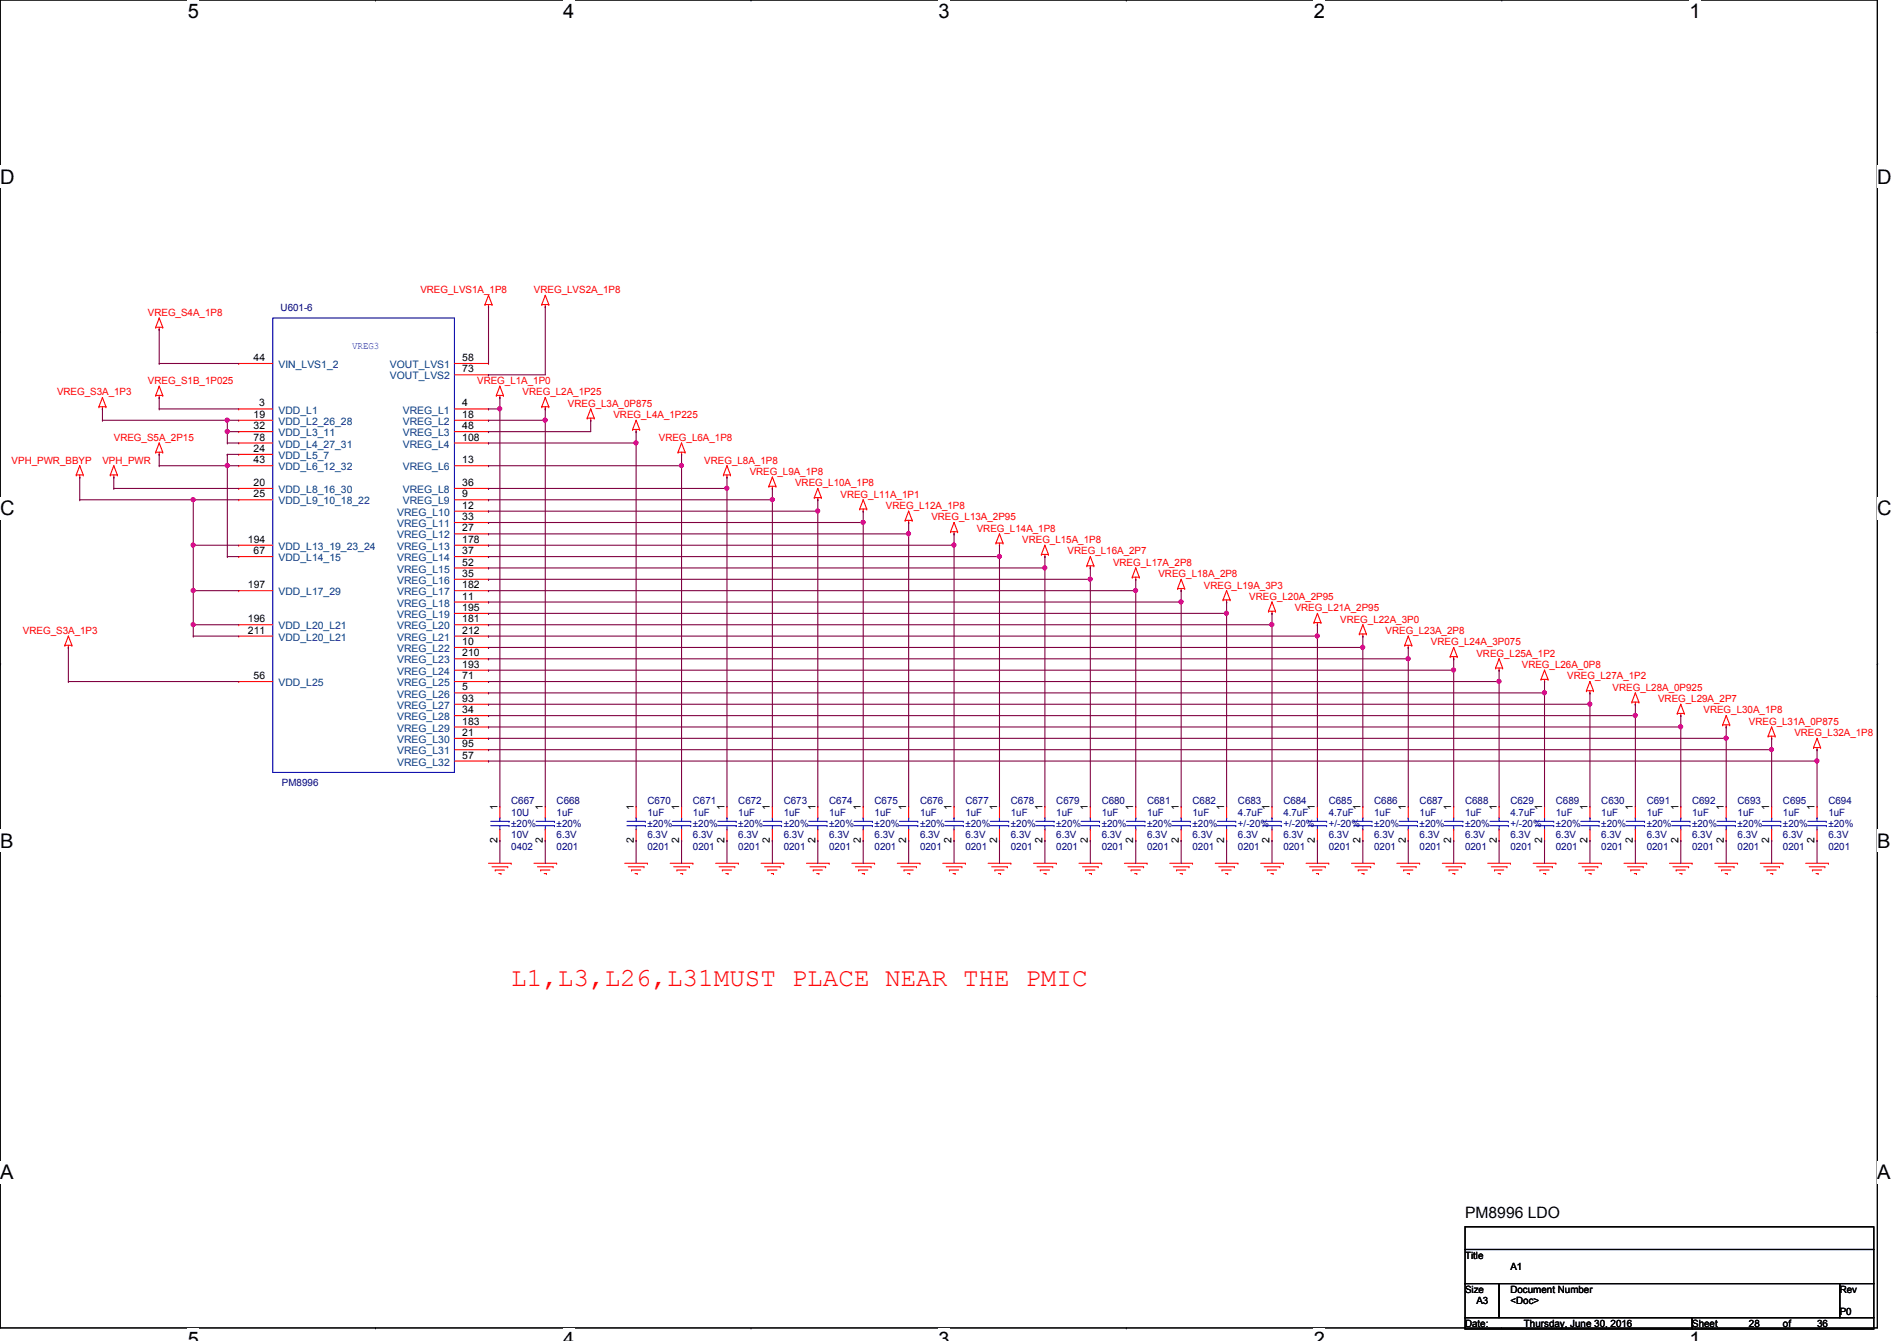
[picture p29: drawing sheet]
<svg xmlns="http://www.w3.org/2000/svg" width="297mm" height="210mm" viewBox="0 0 297 210" stroke-linecap="round" stroke-linejoin="round" font-family="sans-serif">
<defs><g id="words">
<text font-size="4.1" fill="#f00" x="80" y="154.4">L1,L3,L26,L31MUST PLACE NEAR THE PMIC</text>
<g font-size="3.1">
<text x="29.4" y="2.8">5</text>
<text x="88.2" y="2.8">4</text>
<text x="147" y="2.8">3</text>
<text x="205.7" y="2.8">2</text>
<text x="264.5" y="2.8">1</text>
<text x="0" y="28.7">D</text>
<text x="294" y="28.7">D</text>
<text x="0" y="80.7">C</text>
<text x="294" y="80.7">C</text>
<text x="0" y="132.7">B</text>
<text x="294" y="132.7">B</text>
<text x="0" y="184.6">A</text>
<text x="294" y="184.6">A</text>
<text x="29.4" y="210.7">5</text>
<text x="88.2" y="210.7">4</text>
<text x="147" y="210.7">3</text>
<text x="205.7" y="210.7">2</text>
<text x="264.5" y="210.7">1</text>
</g>
<text font-size="2.5" x="229.4" y="190.7">PM8996 LDO</text>
<g font-size="1.6" fill="#f00">
<text x="65.8" y="45.9">VREG_LVS1A_1P8</text>
<text x="83.6" y="45.9">VREG_LVS2A_1P8</text>
<text x="23.2" y="49.4">VREG_S4A_1P8</text>
<text x="8.9" y="61.9">VREG_S3A_1P3</text>
<text x="23.2" y="60.1">VREG_S1B_1P025</text>
<text x="74.7" y="60.1">VREG_L1A_1P0</text>
<text x="81.8" y="61.9">VREG_L2A_1P25</text>
<text x="88.9" y="63.7">VREG_L3A_0P875</text>
<text x="96.1" y="65.4">VREG_L4A_1P225</text>
<text x="17.8" y="69">VREG_S5A_2P15</text>
<text x="103.2" y="69">VREG_L6A_1P8</text>
<text x="1.8" y="72.6">VPH_PWR_BBYP</text>
<text x="16" y="72.6">VPH_PWR</text>
<text x="110.3" y="72.6">VREG_L8A_1P8</text>
<text x="117.4" y="74.3">VREG_L9A_1P8</text>
<text x="124.5" y="76.1">VREG_L10A_1P8</text>
<text x="131.6" y="77.9">VREG_L11A_1P1</text>
<text x="138.7" y="79.7">VREG_L12A_1P8</text>
<text x="145.8" y="81.4">VREG_L13A_2P95</text>
<text x="152.9" y="83.2">VREG_L14A_1P8</text>
<text x="160.1" y="85">VREG_L15A_1P8</text>
<text x="167.2" y="86.8">VREG_L16A_2P7</text>
<text x="174.3" y="88.6">VREG_L17A_2P8</text>
<text x="181.4" y="90.3">VREG_L18A_2P8</text>
<text x="188.5" y="92.1">VREG_L19A_3P3</text>
<text x="195.6" y="93.9">VREG_L20A_2P95</text>
<text x="202.7" y="95.7">VREG_L21A_2P95</text>
<text x="3.6" y="99.2">VREG_S3A_1P3</text>
<text x="209.8" y="97.5">VREG_L22A_3P0</text>
<text x="217" y="99.2">VREG_L23A_2P8</text>
<text x="224.1" y="101">VREG_L24A_3P075</text>
<text x="231.2" y="102.8">VREG_L25A_1P2</text>
<text x="238.3" y="104.6">VREG_L26A_0P8</text>
<text x="245.4" y="106.3">VREG_L27A_1P2</text>
<text x="252.5" y="108.1">VREG_L28A_0P925</text>
<text x="259.6" y="109.9">VREG_L29A_2P7</text>
<text x="266.7" y="111.7">VREG_L30A_1P8</text>
<text x="273.9" y="113.5">VREG_L31A_0P875</text>
<text x="281" y="115.2">VREG_L32A_1P8</text>
</g>
<g font-size="1.6" fill="#000080">
<text x="43.9" y="48.7">U601-6</text>
<text x="44.2" y="123.1">PM8996</text>
<text x="80" y="125.9">C667</text>
<text x="87.2" y="125.9">C668</text>
<text x="101.4" y="125.9">C670</text>
<text x="108.5" y="125.9">C671</text>
<text x="115.6" y="125.9">C672</text>
<text x="122.7" y="125.9">C673</text>
<text x="129.8" y="125.9">C674</text>
<text x="136.9" y="125.9">C675</text>
<text x="144.1" y="125.9">C676</text>
<text x="151.2" y="125.9">C677</text>
<text x="158.3" y="125.9">C678</text>
<text x="165.4" y="125.9">C679</text>
<text x="172.5" y="125.9">C680</text>
<text x="179.6" y="125.9">C681</text>
<text x="186.7" y="125.9">C682</text>
<text x="193.8" y="125.9">C683</text>
<text x="201" y="125.9">C684</text>
<text x="208.1" y="125.9">C685</text>
<text x="215.2" y="125.9">C686</text>
<text x="222.3" y="125.9">C687</text>
<text x="229.4" y="125.9">C688</text>
<text x="236.5" y="125.9">C629</text>
<text x="243.6" y="125.9">C689</text>
<text x="250.7" y="125.9">C630</text>
<text x="257.8" y="125.9">C691</text>
<text x="265" y="125.9">C692</text>
<text x="272.1" y="125.9">C693</text>
<text x="279.2" y="125.9">C695</text>
<text x="286.3" y="125.9">C694</text>
<text x="80" y="127.7">10U</text>
<text x="80" y="131.2">10V</text>
<text x="80" y="129.5">±20%</text>
<text x="87.2" y="127.7">1uF</text>
<text x="87.2" y="131.2">6.3V</text>
<text x="87.2" y="129.5">±20%</text>
<text x="101.4" y="127.7">1uF</text>
<text x="101.4" y="131.2">6.3V</text>
<text x="101.4" y="129.5">±20%</text>
<text x="108.5" y="127.7">1uF</text>
<text x="108.5" y="131.2">6.3V</text>
<text x="108.5" y="129.5">±20%</text>
<text x="115.6" y="127.7">1uF</text>
<text x="115.6" y="131.2">6.3V</text>
<text x="115.6" y="129.5">±20%</text>
<text x="122.7" y="127.7">1uF</text>
<text x="122.7" y="131.2">6.3V</text>
<text x="122.7" y="129.5">±20%</text>
<text x="129.8" y="127.7">1uF</text>
<text x="129.8" y="131.2">6.3V</text>
<text x="129.8" y="129.5">±20%</text>
<text x="136.9" y="127.7">1uF</text>
<text x="136.9" y="131.2">6.3V</text>
<text x="136.9" y="129.5">±20%</text>
<text x="144.1" y="127.7">1uF</text>
<text x="144.1" y="131.2">6.3V</text>
<text x="144.1" y="129.5">±20%</text>
<text x="151.2" y="127.7">1uF</text>
<text x="151.2" y="131.2">6.3V</text>
<text x="151.2" y="129.5">±20%</text>
<text x="158.3" y="127.7">1uF</text>
<text x="158.3" y="131.2">6.3V</text>
<text x="158.3" y="129.5">±20%</text>
<text x="165.4" y="127.7">1uF</text>
<text x="165.4" y="131.2">6.3V</text>
<text x="165.4" y="129.5">±20%</text>
<text x="172.5" y="127.7">1uF</text>
<text x="172.5" y="131.2">6.3V</text>
<text x="172.5" y="129.5">±20%</text>
<text x="179.6" y="127.7">1uF</text>
<text x="179.6" y="131.2">6.3V</text>
<text x="179.6" y="129.5">±20%</text>
<text x="186.7" y="127.7">1uF</text>
<text x="186.7" y="131.2">6.3V</text>
<text x="186.7" y="129.5">±20%</text>
<text x="193.8" y="127.7">4.7uF</text>
<text x="193.8" y="131.2">6.3V</text>
<text x="193.8" y="129.5">+/-20%</text>
<text x="201" y="127.7">4.7uF</text>
<text x="201" y="131.2">6.3V</text>
<text x="201" y="129.5">+/-20%</text>
<text x="208.1" y="127.7">4.7uF</text>
<text x="208.1" y="131.2">6.3V</text>
<text x="208.1" y="129.5">+/-20%</text>
<text x="215.2" y="127.7">1uF</text>
<text x="215.2" y="131.2">6.3V</text>
<text x="215.2" y="129.5">±20%</text>
<text x="222.3" y="127.7">1uF</text>
<text x="222.3" y="131.2">6.3V</text>
<text x="222.3" y="129.5">±20%</text>
<text x="229.4" y="127.7">1uF</text>
<text x="229.4" y="131.2">6.3V</text>
<text x="229.4" y="129.5">±20%</text>
<text x="236.5" y="127.7">4.7uF</text>
<text x="236.5" y="131.2">6.3V</text>
<text x="236.5" y="129.5">+/-20%</text>
<text x="243.6" y="127.7">1uF</text>
<text x="243.6" y="131.2">6.3V</text>
<text x="243.6" y="129.5">±20%</text>
<text x="250.7" y="127.7">1uF</text>
<text x="250.7" y="131.2">6.3V</text>
<text x="250.7" y="129.5">±20%</text>
<text x="257.8" y="127.7">1uF</text>
<text x="257.8" y="131.2">6.3V</text>
<text x="257.8" y="129.5">±20%</text>
<text x="265" y="127.7">1uF</text>
<text x="265" y="131.2">6.3V</text>
<text x="265" y="129.5">±20%</text>
<text x="272.1" y="127.7">1uF</text>
<text x="272.1" y="131.2">6.3V</text>
<text x="272.1" y="129.5">±20%</text>
<text x="279.2" y="127.7">1uF</text>
<text x="279.2" y="131.2">6.3V</text>
<text x="279.2" y="129.5">±20%</text>
<text x="286.3" y="127.7">1uF</text>
<text x="286.3" y="131.2">6.3V</text>
<text x="286.3" y="129.5">±20%</text>
<text x="80" y="133">0402</text>
<text x="87.2" y="133">0201</text>
<text x="101.4" y="133">0201</text>
<text x="108.5" y="133">0201</text>
<text x="115.6" y="133">0201</text>
<text x="122.7" y="133">0201</text>
<text x="129.8" y="133">0201</text>
<text x="136.9" y="133">0201</text>
<text x="144.1" y="133">0201</text>
<text x="151.2" y="133">0201</text>
<text x="158.3" y="133">0201</text>
<text x="165.4" y="133">0201</text>
<text x="172.5" y="133">0201</text>
<text x="179.6" y="133">0201</text>
<text x="186.7" y="133">0201</text>
<text x="193.8" y="133">0201</text>
<text x="201" y="133">0201</text>
<text x="208.1" y="133">0201</text>
<text x="215.2" y="133">0201</text>
<text x="222.3" y="133">0201</text>
<text x="229.4" y="133">0201</text>
<text x="236.5" y="133">0201</text>
<text x="243.6" y="133">0201</text>
<text x="250.7" y="133">0201</text>
<text x="257.8" y="133">0201</text>
<text x="265" y="133">0201</text>
<text x="272.1" y="133">0201</text>
<text x="279.2" y="133">0201</text>
<text x="286.3" y="133">0201</text>
</g>
<g font-size="1.6">
<text x="39.7" y="56.5">44</text>
<text x="72.4" y="56.5">58</text>
<text x="72.4" y="58.3">73</text>
<text x="39.7" y="65.4">19</text>
<text x="40.6" y="63.6">3</text>
<text x="72.4" y="63.6">4</text>
<text x="72.4" y="65.4">18</text>
<text x="39.7" y="67.2">32</text>
<text x="39.7" y="69">78</text>
<text x="39.7" y="70.7">24</text>
<text x="72.4" y="67.2">48</text>
<text x="72.4" y="69">108</text>
<text x="39.7" y="72.5">43</text>
<text x="39.7" y="76.1">20</text>
<text x="39.7" y="77.9">25</text>
<text x="72.4" y="72.5">13</text>
<text x="72.4" y="76.1">36</text>
<text x="72.4" y="77.9">9</text>
<text x="72.4" y="79.6">12</text>
<text x="72.4" y="81.4">33</text>
<text x="72.4" y="83.2">27</text>
<text x="38.8" y="85">194</text>
<text x="39.7" y="86.7">67</text>
<text x="72.4" y="85">178</text>
<text x="72.4" y="86.7">37</text>
<text x="72.4" y="88.5">52</text>
<text x="38.8" y="92.1">197</text>
<text x="72.4" y="90.3">35</text>
<text x="72.4" y="92.1">182</text>
<text x="72.4" y="93.9">11</text>
<text x="72.4" y="95.6">195</text>
<text x="38.8" y="97.4">196</text>
<text x="38.8" y="99.2">211</text>
<text x="72.4" y="97.4">181</text>
<text x="72.4" y="99.2">212</text>
<text x="72.4" y="101">10</text>
<text x="39.7" y="106.3">56</text>
<text x="72.4" y="104.5">193</text>
<text x="72.4" y="106.3">71</text>
<text x="72.4" y="102.7">210</text>
<text x="72.4" y="113.4">183</text>
<text x="72.4" y="111.6">34</text>
<text x="72.4" y="108.1">5</text>
<text x="72.4" y="109.9">93</text>
<text x="72.4" y="118.7">57</text>
<text x="72.4" y="117">95</text>
<text x="72.4" y="115.2">21</text>
<text x="77.9" y="131.9" transform="rotate(-90 77.9 131.9)">2</text>
<text x="77.9" y="126.8" transform="rotate(-90 77.9 126.8)">1</text>
<text x="85" y="131.9" transform="rotate(-90 85 131.9)">2</text>
<text x="85" y="126.8" transform="rotate(-90 85 126.8)">1</text>
<text x="99.2" y="131.9" transform="rotate(-90 99.2 131.9)">2</text>
<text x="99.2" y="126.8" transform="rotate(-90 99.2 126.8)">1</text>
<text x="106.3" y="131.9" transform="rotate(-90 106.3 131.9)">2</text>
<text x="106.3" y="126.8" transform="rotate(-90 106.3 126.8)">1</text>
<text x="113.5" y="131.9" transform="rotate(-90 113.5 131.9)">2</text>
<text x="113.5" y="126.8" transform="rotate(-90 113.5 126.8)">1</text>
<text x="120.6" y="131.9" transform="rotate(-90 120.6 131.9)">2</text>
<text x="120.6" y="126.8" transform="rotate(-90 120.6 126.8)">1</text>
<text x="127.7" y="131.9" transform="rotate(-90 127.7 131.9)">2</text>
<text x="127.7" y="126.8" transform="rotate(-90 127.7 126.8)">1</text>
<text x="134.8" y="131.9" transform="rotate(-90 134.8 131.9)">2</text>
<text x="134.8" y="126.8" transform="rotate(-90 134.8 126.8)">1</text>
<text x="141.9" y="131.9" transform="rotate(-90 141.9 131.9)">2</text>
<text x="141.9" y="126.8" transform="rotate(-90 141.9 126.8)">1</text>
<text x="149" y="131.9" transform="rotate(-90 149 131.9)">2</text>
<text x="149" y="126.8" transform="rotate(-90 149 126.8)">1</text>
<text x="156.1" y="131.9" transform="rotate(-90 156.1 131.9)">2</text>
<text x="156.1" y="126.8" transform="rotate(-90 156.1 126.8)">1</text>
<text x="163.2" y="131.9" transform="rotate(-90 163.2 131.9)">2</text>
<text x="163.2" y="126.8" transform="rotate(-90 163.2 126.8)">1</text>
<text x="170.3" y="131.9" transform="rotate(-90 170.3 131.9)">2</text>
<text x="170.3" y="126.8" transform="rotate(-90 170.3 126.8)">1</text>
<text x="177.5" y="131.9" transform="rotate(-90 177.5 131.9)">2</text>
<text x="177.5" y="126.8" transform="rotate(-90 177.5 126.8)">1</text>
<text x="184.6" y="131.9" transform="rotate(-90 184.6 131.9)">2</text>
<text x="184.6" y="126.8" transform="rotate(-90 184.6 126.8)">1</text>
<text x="191.7" y="131.9" transform="rotate(-90 191.7 131.9)">2</text>
<text x="191.7" y="126.8" transform="rotate(-90 191.7 126.8)">1</text>
<text x="198.8" y="131.9" transform="rotate(-90 198.8 131.9)">2</text>
<text x="198.8" y="126.8" transform="rotate(-90 198.8 126.8)">1</text>
<text x="205.9" y="131.9" transform="rotate(-90 205.9 131.9)">2</text>
<text x="205.9" y="126.8" transform="rotate(-90 205.9 126.8)">1</text>
<text x="213" y="131.9" transform="rotate(-90 213 131.9)">2</text>
<text x="213" y="126.8" transform="rotate(-90 213 126.8)">1</text>
<text x="220.1" y="131.9" transform="rotate(-90 220.1 131.9)">2</text>
<text x="220.1" y="126.8" transform="rotate(-90 220.1 126.8)">1</text>
<text x="227.2" y="131.9" transform="rotate(-90 227.2 131.9)">2</text>
<text x="227.2" y="126.8" transform="rotate(-90 227.2 126.8)">1</text>
<text x="234.4" y="131.9" transform="rotate(-90 234.4 131.9)">2</text>
<text x="234.4" y="126.8" transform="rotate(-90 234.4 126.8)">1</text>
<text x="241.5" y="131.9" transform="rotate(-90 241.5 131.9)">2</text>
<text x="241.5" y="126.8" transform="rotate(-90 241.5 126.8)">1</text>
<text x="248.6" y="131.9" transform="rotate(-90 248.6 131.9)">2</text>
<text x="248.6" y="126.8" transform="rotate(-90 248.6 126.8)">1</text>
<text x="255.7" y="131.9" transform="rotate(-90 255.7 131.9)">2</text>
<text x="255.7" y="126.8" transform="rotate(-90 255.7 126.8)">1</text>
<text x="262.8" y="131.9" transform="rotate(-90 262.8 131.9)">2</text>
<text x="262.8" y="126.8" transform="rotate(-90 262.8 126.8)">1</text>
<text x="269.9" y="131.9" transform="rotate(-90 269.9 131.9)">2</text>
<text x="269.9" y="126.8" transform="rotate(-90 269.9 126.8)">1</text>
<text x="277" y="131.9" transform="rotate(-90 277 131.9)">2</text>
<text x="277" y="126.8" transform="rotate(-90 277 126.8)">1</text>
<text x="284.1" y="131.9" transform="rotate(-90 284.1 131.9)">2</text>
<text x="284.1" y="126.8" transform="rotate(-90 284.1 126.8)">1</text>
<text x="229.4" y="197">Title</text>
<text x="229.4" y="202.4">Size</text>
<text x="236.5" y="202.4">Document Number</text>
<text x="236.5" y="198.8">A1</text>
<text x="288.1" y="202.4">Rev</text>
<text x="229.4" y="207.7">Date:</text>
<text x="231.2" y="204.1">A3</text>
<text x="236.5" y="204.1">&lt;Doc&gt;</text>
<text x="238.6" y="207.7">Thursday, June 30, 2016</text>
<text x="265" y="207.7">Sheet</text>
<text x="273.9" y="207.7">28</text>
<text x="279.2" y="207.7">of</text>
<text x="284.5" y="207.7">36</text>
<text x="288.1" y="205.9">P0</text>
</g>
<g font-size="1.6" fill="#004080">
<text x="43.6" y="57.6">VIN_LVS1_2</text>
<text x="61" y="57.6">VOUT_LVS1</text>
<text x="61" y="59.4">VOUT_LVS2</text>
<text x="43.6" y="64.7">VDD_L1</text>
<text x="63.1" y="64.7">VREG_L1</text>
<text x="43.6" y="66.5">VDD_L2_26_28</text>
<text x="43.6" y="68.3">VDD_L3_11</text>
<text x="43.6" y="70.1">VDD_L4_27_31</text>
<text x="43.6" y="71.8">VDD_L5_7</text>
<text x="63.1" y="66.5">VREG_L2</text>
<text x="63.1" y="68.3">VREG_L3</text>
<text x="63.1" y="70.1">VREG_L4</text>
<text x="43.6" y="73.6">VDD_L6_12_32</text>
<text x="43.6" y="77.2">VDD_L8_16_30</text>
<text x="63.1" y="73.6">VREG_L6</text>
<text x="63.1" y="77.2">VREG_L8</text>
<text x="43.6" y="79">VDD_L9_10_18_22</text>
<text x="62.2" y="80.7">VREG_L10</text>
<text x="62.2" y="82.5">VREG_L11</text>
<text x="63.1" y="79">VREG_L9</text>
<text x="43.6" y="86.1">VDD_L13_19_23_24</text>
<text x="43.6" y="87.8">VDD_L14_15</text>
<text x="62.2" y="84.3">VREG_L12</text>
<text x="62.2" y="86.1">VREG_L13</text>
<text x="62.2" y="87.8">VREG_L14</text>
<text x="62.2" y="89.6">VREG_L15</text>
<text x="43.6" y="93.2">VDD_L17_29</text>
<text x="62.2" y="91.4">VREG_L16</text>
<text x="62.2" y="93.2">VREG_L17</text>
<text x="62.2" y="95">VREG_L18</text>
<text x="43.6" y="98.5">VDD_L20_L21</text>
<text x="43.6" y="100.3">VDD_L20_L21</text>
<text x="62.2" y="96.7">VREG_L19</text>
<text x="62.2" y="98.5">VREG_L20</text>
<text x="62.2" y="100.3">VREG_L21</text>
<text x="43.6" y="107.4">VDD_L25</text>
<text x="62.2" y="102.1">VREG_L22</text>
<text x="62.2" y="105.6">VREG_L24</text>
<text x="62.2" y="107.4">VREG_L25</text>
<text x="62.2" y="103.8">VREG_L23</text>
<text x="62.2" y="112.7">VREG_L28</text>
<text x="62.2" y="109.2">VREG_L26</text>
<text x="62.2" y="111">VREG_L27</text>
<text x="62.2" y="119.8">VREG_L32</text>
<text x="62.2" y="118.1">VREG_L31</text>
<text x="62.2" y="116.3">VREG_L30</text>
<text x="62.2" y="114.5">VREG_L29</text>
</g>
<text font-size="1.6" fill="#00f" x="55.2" y="54.6">VREG3</text>
</g></defs>
<path d="M0 0h294v207.9h-294z" fill="none" stroke="#000" stroke-width=".17"/>
<g fill="#fff">
<path d="M29.4 0h1.8v3.5h-1.8z"/>
<path d="M29.4 207.9h1.8v2h-1.8z"/>
</g>
<path d="M58.8 0h.1M58.8 207.9h.1" fill="none" stroke="#000" stroke-width=".17"/>
<g fill="#fff">
<path d="M88.2 0h1.7v3.5h-1.7z"/>
<path d="M88.2 207.9h1.7v2h-1.7z"/>
</g>
<path d="M117.6 0h.1M117.6 207.9h.1" fill="none" stroke="#000" stroke-width=".17"/>
<g fill="#fff">
<path d="M147 0h1.7v3.5h-1.7z"/>
<path d="M147 207.9h1.7v2h-1.7z"/>
</g>
<path d="M176.4 0h.1M176.4 207.9h.1" fill="none" stroke="#000" stroke-width=".17"/>
<g fill="#fff">
<path d="M205.7 0h1.8v3.5h-1.8z"/>
<path d="M205.7 207.9h1.8v2h-1.8z"/>
</g>
<path d="M235.2 0h.1M235.2 207.9h.1" fill="none" stroke="#000" stroke-width=".17"/>
<g fill="#fff">
<path d="M264.5 0h1.8v3.5h-1.8z"/>
<path d="M264.5 207.9h1.8v2h-1.8z"/>
<path d="M0 26h2.3v3.4h-2.3z"/>
<path d="M294 26h2.2v3.4h-2.2z"/>
<path d="M0 77.9h2.3v3.5h-2.3z"/>
<path d="M294 77.9h2.2v3.5h-2.2z"/>
</g>
<path d="M0 51.9h.1M294 51.9h.1" fill="none" stroke="#000" stroke-width=".17"/>
<g fill="#fff">
<path d="M0 129.9h2.1v3.4h-2.1z"/>
<path d="M294 129.9h2v3.4h-2z"/>
</g>
<path d="M0 103.9h.1M294 103.9h.1" fill="none" stroke="#000" stroke-width=".17"/>
<path d="M0 103.9h.1M294 103.9h.1" fill="none" stroke="#000" stroke-width=".16"/>
<g fill="#fff">
<path d="M0 181.8h2.1v3.5h-2.1z"/>
<path d="M294 181.8h2v3.5h-2z"/>
</g>
<path d="M0 155.9h.1M294 155.9h.1M229.4 192h64v3.6h-64zM229.4 195.6h64v5.3h-64zM229.4 200.9h5.3v5.3h-5.3zM229.4 206.2h35.6v1.8h-35.6zM234.7 200.9h53.4v5.3h-53.4zM265 206.2h28.4v1.8h-28.4zM288.1 200.9h5.3v5.3h-5.3z" fill="none" stroke="#000" stroke-width=".17"/>
<g fill="none" stroke="#f00" stroke-width=".17">
<path d="M24.4 51.2h.1M24.4 51.2h1.1M24.9 51.6h.1M24.9 49.8h.1M24.9 51.2v.4M24.9 49.8l-.5 1.4M24.9 49.8l.6 1.4M25.5 51.2h.1M37.4 56.9h.1M37.4 56.9h5.3M71.2 56.9h5.3M71.2 58.7h5.3"/>
<path d="M75.9 47.7h.1M75.9 47.7h1.1M76.5 48h.1M76.5 46.2h.1M76.5 56.9h.1M76.5 58.7h.1M76.5 47.7v.3M76.5 46.2l-.6 1.5M76.5 46.2l.5 1.5M77 47.7h.1M84.8 47.7h.1M84.8 47.7h1.1"/>
<path d="M85.4 48h.1M85.4 46.2h.1M85.4 47.7v.3M85.4 46.2l-.6 1.5M85.4 46.2l.5 1.5M85.9 47.7h.1M11.9 74.3h.1M11.9 74.3h1.1M12.5 74.7h.1M12.5 72.9h.1M12.5 74.3v.4M12.5 72.9l-.6 1.4"/>
<path d="M12.5 72.9l.5 1.4M13 74.3h.1M15.5 63.7h.1M15.5 63.7h1.1M16 64h.1M16 62.2h.1M16 63.7v.3M16 62.2l-.5 1.5M16 62.2l.6 1.5M16.6 63.7h.1M17.3 74.3h.1M17.3 74.3h1.1"/>
<path d="M17.8 74.7h.1M17.8 72.9h.1M17.8 74.3v.4M17.8 72.9l-.5 1.4M17.8 72.9l.6 1.4M18.4 74.3h.1M24.4 61.9h.1M24.4 70.8h.1M24.4 61.9h1.1M24.4 70.8h1.1M24.9 62.2h.1M24.9 60.5h.1"/>
<path d="M24.9 71.1h.1M24.9 69.3h.1M24.9 61.9v.3M24.9 70.8v.3M24.9 60.5l-.5 1.4M24.9 60.5l.6 1.4M24.9 69.3l-.5 1.5M24.9 69.3l.6 1.5M25.5 61.9h.1M25.5 70.8h.1M37.4 64h.1M37.4 65.8h.1"/>
<path d="M37.4 67.6h.1M37.4 69.3h.1M37.4 71.1h.1M37.4 72.9h.1M37.4 76.5h.1M37.4 78.2h.1M37.4 64h5.3M37.4 65.8h5.3M37.4 67.6h5.3M37.4 69.3h5.3M37.4 71.1h5.3M37.4 72.9h5.3"/>
<path d="M37.4 76.5h5.3M37.4 78.2h5.3M71.2 64h5.3M71.2 65.8h5.3M71.2 67.6h5.3M71.2 69.3h5.3M71.2 72.9h5.3M71.2 76.5h5.3M71.2 78.2h5.3M76.5 64h.1M76.5 65.8h.1M76.5 67.6h.1"/>
<path d="M76.5 69.3h.1M76.5 72.9h.1M76.5 76.5h.1M76.5 78.2h.1M77.7 61.9h.1M77.7 61.9h1.1M78.3 62.2h.1M78.3 60.5h.1M78.3 61.9v.3M78.3 60.5l-.6 1.4M78.3 60.5l.5 1.4M78.8 61.9h.1"/>
<path d="M84.8 63.7h.1M84.8 63.7h1.1M85.4 64h.1M85.4 62.2h.1M85.4 63.7v.3M85.4 62.2l-.6 1.5M85.4 62.2l.5 1.5M85.9 63.7h.1M91.9 65.4h.1M91.9 65.4h1.1M92.5 65.8h.1M92.5 64h.1"/>
<path d="M92.5 65.4v.4M92.5 64l-.6 1.4M92.5 64l.5 1.4M93 65.4h.1M99.1 67.2h.1M99.1 67.2h1.1M99.6 67.6h.1M99.6 65.8h.1M99.6 67.2v.4M99.6 65.8l-.5 1.4M99.6 65.8l.6 1.4M100.2 67.2h.1"/>
<path d="M106.2 70.8h.1M106.2 70.8h1.1M106.7 71.1h.1M106.7 69.3h.1M106.7 70.8v.3M106.7 69.3l-.5 1.5M106.7 69.3l.6 1.5M107.3 70.8h.1M113.3 74.3h.1M113.3 74.3h1.1M113.8 74.7h.1M113.8 72.9h.1"/>
<path d="M113.8 74.3v.4M113.8 72.9l-.5 1.4M113.8 72.9l.6 1.4M114.4 74.3h.1M120.4 76.1h.1M120.4 76.1h1.1M120.9 76.5h.1M120.9 74.7h.1M120.9 76.1v.4M120.9 74.7l-.5 1.4M120.9 74.7l.6 1.4M121.5 76.1h.1"/>
<path d="M127.5 77.9h.1M127.5 77.9h1.1M128.1 78.2h.1M128.1 76.5h.1M128.1 77.9v.3M128.1 76.5l-.6 1.4M128.1 76.5l.5 1.4M128.6 77.9h.1M134.6 79.7h.1M134.6 79.7h1.1M135.2 78.2h.1M135.2 79.7v.3"/>
<path d="M135.2 78.2l-.6 1.5M135.2 78.2l.5 1.5M135.7 79.7h.1M10.7 99.6h.1M10.7 99.6l-.5 1.4M10.7 99.6l.6 1.4M37.4 85.3h.1M37.4 87.1h.1M37.4 92.5h.1M37.4 97.8h.1M37.4 99.6h.1M37.4 85.3h5.3"/>
<path d="M37.4 87.1h5.3M37.4 92.5h5.3M37.4 97.8h5.3M37.4 99.6h5.3M71.2 85.3h5.3M71.2 87.1h5.3M71.2 92.5h5.3M71.2 97.8h5.3M71.2 99.6h5.3M71.2 80h5.3M71.2 81.8h5.3M71.2 83.6h5.3"/>
<path d="M71.2 88.9h5.3M71.2 90.7h5.3M71.2 94.2h5.3M71.2 96h5.3M76.5 80h.1M76.5 81.8h.1M76.5 83.6h.1M76.5 85.3h.1M76.5 87.1h.1M76.5 88.9h.1M76.5 90.7h.1M76.5 92.5h.1"/>
<path d="M76.5 94.2h.1M76.5 96h.1M76.5 97.8h.1M76.5 99.6h.1M135.2 80h.1M141.7 81.4h.1M141.7 81.4h1.1M142.3 81.8h.1M142.3 80h.1M142.3 81.4v.4M142.3 80l-.6 1.4M142.3 80l.5 1.4"/>
<path d="M142.8 81.4h.1M148.8 83.2h.1M148.8 83.2h1.1M149.4 83.6h.1M149.4 81.8h.1M149.4 83.2v.4M149.4 81.8l-.6 1.4M149.4 81.8l.5 1.4M149.9 83.2h.1M156 85h.1M156 85h1.1M156.5 85.3h.1"/>
<path d="M156.5 83.6h.1M156.5 85v.3M156.5 83.6l-.5 1.4M156.5 83.6l.6 1.4M157.1 85h.1M163.1 86.8h.1M163.1 86.8h1.1M163.6 87.1h.1M163.6 85.3h.1M163.6 86.8v.3M163.6 85.3l-.5 1.5M163.6 85.3l.6 1.5"/>
<path d="M164.2 86.8h.1M170.2 88.6h.1M170.2 88.6h1.1M170.7 88.9h.1M170.7 87.1h.1M170.7 88.6v.3M170.7 87.1l-.5 1.5M170.7 87.1l.6 1.5M171.3 88.6h.1M177.3 90.3h.1M177.3 90.3h1.1M177.8 90.7h.1"/>
<path d="M177.8 88.9h.1M177.8 90.3v.4M177.8 88.9l-.5 1.4M177.8 88.9l.6 1.4M178.4 90.3h.1M184.4 92.1h.1M184.4 92.1h1.1M185 92.5h.1M185 90.7h.1M185 92.1v.4M185 90.7l-.6 1.4M185 90.7l.5 1.4"/>
<path d="M185.5 92.1h.1M191.5 93.9h.1M191.5 93.9h1.1M192.1 94.2h.1M192.1 92.5h.1M192.1 93.9v.3M192.1 92.5l-.6 1.4M192.1 92.5l.5 1.4M192.6 93.9h.1M198.6 95.7h.1M198.6 95.7h1.1M199.2 96h.1"/>
<path d="M199.2 94.2h.1M199.2 95.7v.3M199.2 94.2l-.6 1.5M199.2 94.2l.5 1.5M199.7 95.7h.1M205.7 97.5h.1M205.7 97.5h1.1M206.3 97.8h.1M206.3 96h.1M206.3 97.5v.3M206.3 96l-.6 1.5M206.3 96l.5 1.5"/>
<path d="M206.8 97.5h.1M212.8 99.2h.1M212.8 99.2h1.1M213.4 99.6h.1M213.4 97.8h.1M213.4 99.2v.4M213.4 97.8l-.6 1.4M213.4 97.8l.5 1.4M213.9 99.2h.1M220.5 99.6h.1M220.5 99.6l-.5 1.4M220.5 99.6l.6 1.4"/>
<path d="M10.2 101h.1M10.2 101h1.1M10.7 101.3h.1M10.7 101v.3M11.3 101h.1M37.4 106.7h.1M37.4 106.7h5.3M71.2 106.7h5.3M71.2 119.1h5.3M71.2 117.3h5.3M71.2 115.6h5.3M71.2 113.8h5.3"/>
<path d="M71.2 112h5.3M71.2 101.3h5.3M71.2 104.9h5.3M71.2 108.5h5.3M71.2 110.2h5.3M71.2 103.1h5.3M76.5 119.1h.1M76.5 117.3h.1M76.5 115.6h.1M76.5 113.8h.1M76.5 112h.1M76.5 101.3h.1"/>
<path d="M76.5 104.9h.1M76.5 106.7h.1M76.5 108.5h.1M76.5 110.2h.1M76.5 103.1h.1M220 101h.1M220 101h1.1M220.5 101.3h.1M220.5 101v.3M221.1 101h.1M227.1 102.8h.1M227.1 102.8h1.1"/>
<path d="M227.6 103.1h.1M227.6 101.3h.1M227.6 102.8v.3M227.6 101.3l-.5 1.5M227.6 101.3l.6 1.5M228.2 102.8h.1M234.2 104.6h.1M234.2 104.6h1.1M234.7 104.9h.1M234.7 103.1h.1M234.7 104.6v.3M234.7 103.1l-.5 1.5"/>
<path d="M234.7 103.1l.6 1.5M235.3 104.6h.1M241.3 106.3h.1M241.3 106.3h1.1M241.8 106.7h.1M241.8 104.9h.1M241.8 106.3v.4M241.8 104.9l-.5 1.4M241.8 104.9l.6 1.4M242.4 106.3h.1M248.4 108.1h.1M248.4 108.1h1.1"/>
<path d="M249 108.5h.1M249 106.7h.1M249 108.1v.4M249 106.7l-.6 1.4M249 106.7l.5 1.4M249.5 108.1h.1M255.5 109.9h.1M255.5 109.9h1.1M256.1 110.2h.1M256.1 108.5h.1M256.1 109.9v.3M256.1 108.5l-.6 1.4"/>
<path d="M256.1 108.5l.5 1.4M256.6 109.9h.1M262.6 111.7h.1M262.6 111.7h1.1M263.2 112h.1M263.2 110.2h.1M263.2 111.7v.3M263.2 110.2l-.6 1.5M263.2 110.2l.5 1.5M263.7 111.7h.1M269.7 113.5h.1M269.7 113.5h1.1"/>
<path d="M270.3 113.8h.1M270.3 112h.1M270.3 113.5v.3M270.3 112l-.6 1.5M270.3 112l.5 1.5M270.8 113.5h.1M276.9 115.2h.1M276.9 115.2h1.1M277.4 115.6h.1M277.4 113.8h.1M277.4 115.2v.4M277.4 113.8l-.5 1.4"/>
<path d="M277.4 113.8l.6 1.4M278 115.2h.1M284 117h.1M284 117h1.1M284.5 117.3h.1M284.5 115.6h.1M284.5 117v.3M284.5 115.6l-.5 1.4M284.5 115.6l.6 1.4M285.1 117h.1M76.5 135.1h3.5M77 135.7h2.5"/>
<path d="M77.6 136.2h.1M77.6 136.2h1.4M78.1 136.7h.3M78.3 126.2h.1M78.3 131.6h.1M78.3 126.2v1.8M78.3 129.8v1.8M78.4 136.7h.1M79.5 135.7h.1M80 135.1h.1M83.6 135.1h3.6M84.2 135.7h2.4"/>
<path d="M84.7 136.2h.1M84.7 136.2h1.4M85.2 136.7h.4M85.4 126.2h.1M85.4 131.6h.1M85.4 126.2v1.8M85.4 129.8v1.8M85.6 136.7h.1M86.6 135.7h.1M87.2 135.1h.1M97.8 135.1h3.6M98.4 135.7h2.4"/>
<path d="M98.9 136.2h.1M98.9 136.2h1.4M99.4 136.7h.4M99.6 126.2h.1M99.6 131.6h.1M99.6 126.2v1.8M99.6 129.8v1.8M99.8 136.7h.1M100.8 135.7h.1M101.4 135.1h.1M104.9 135.1h3.6M105.5 135.7h2.4"/>
<path d="M106 136.2h.1M106 136.2h1.4M106.5 136.7h.4M106.7 126.2h.1M106.7 131.6h.1M106.7 126.2v1.8M106.7 129.8v1.8M106.9 136.7h.1M107.9 135.7h.1M108.5 135.1h.1M112.1 135.1h3.5M112.6 135.7h2.5"/>
<path d="M113.1 136.2h.1M113.1 136.2h1.5M113.7 136.7h.3M113.8 126.2h.1M113.8 131.6h.1M113.8 126.2v1.8M113.8 129.8v1.8M114 136.7h.1M115.1 135.7h.1M115.6 135.1h.1M119.2 135.1h3.5M119.7 135.7h2.5"/>
<path d="M120.2 136.2h.1M120.2 136.2h1.5M120.8 136.7h.3M120.9 126.2h.1M120.9 131.6h.1M120.9 126.2v1.8M120.9 129.8v1.8M121.1 136.7h.1M122.2 135.7h.1M122.7 135.1h.1M126.3 135.1h3.5M126.8 135.7h2.5"/>
<path d="M127.3 136.2h.1M127.3 136.2h1.5M127.9 136.7h.3M128.1 126.2h.1M128.1 131.6h.1M128.1 126.2v1.8M128.1 129.8v1.8M128.2 136.7h.1M129.3 135.7h.1M129.8 135.1h.1M133.4 135.1h3.5M133.9 135.7h2.5"/>
<path d="M134.4 136.2h.1M134.4 136.2h1.5M135 136.7h.3M135.2 126.2h.1M135.2 131.6h.1M135.2 126.2v1.8M135.2 129.8v1.8M135.3 136.7h.1M136.4 135.7h.1M136.9 135.1h.1M140.5 135.1h3.6M141.1 135.7h2.4"/>
<path d="M141.6 136.2h.1M141.6 136.2h1.4M142.1 136.7h.3M142.3 126.2h.1M142.3 131.6h.1M142.3 126.2v1.8M142.3 129.8v1.8M142.4 136.7h.1M143.5 135.7h.1M144.1 135.1h.1M147.6 135.1h3.6M148.2 135.7h2.4"/>
<path d="M148.7 136.2h.1M148.7 136.2h1.4M149.2 136.7h.4M149.4 126.2h.1M149.4 131.6h.1M149.4 126.2v1.8M149.4 129.8v1.8M149.6 136.7h.1M150.6 135.7h.1M151.2 135.1h.1M154.7 135.1h3.6M155.3 135.7h2.4"/>
<path d="M155.8 136.2h.1M155.8 136.2h1.4M156.3 136.7h.4M156.5 126.2h.1M156.5 131.6h.1M156.5 126.2v1.8M156.5 129.8v1.8M156.7 136.7h.1M157.7 135.7h.1M158.3 135.1h.1M161.8 135.1h3.6M162.4 135.7h2.4"/>
<path d="M162.9 136.2h.1M162.9 136.2h1.4M163.4 136.7h.4M163.6 126.2h.1M163.6 131.6h.1M163.6 126.2v1.8M163.6 129.8v1.8M163.8 136.7h.1M164.8 135.7h.1M165.4 135.1h.1M168.9 135.1h3.6M169.5 135.7h2.5"/>
<path d="M170 136.2h.1M170 136.2h1.4M170.6 136.7h.3M170.7 126.2h.1M170.7 131.6h.1M170.7 126.2v1.8M170.7 129.8v1.8M170.9 136.7h.1M172 135.7h.1M172.5 135.1h.1M176.1 135.1h3.5M176.6 135.7h2.5"/>
<path d="M177.1 136.2h.1M177.1 136.2h1.5M177.7 136.7h.3M177.8 126.2h.1M177.8 131.6h.1M177.8 126.2v1.8M177.8 129.8v1.8M178 136.7h.1M179.1 135.7h.1M179.6 135.1h.1M183.2 135.1h3.5M183.7 135.7h2.5"/>
<path d="M184.2 136.2h.1M184.2 136.2h1.5M184.8 136.7h.3M185 126.2h.1M185 131.6h.1M185 126.2v1.8M185 129.8v1.8M185.1 136.7h.1M186.2 135.7h.1M186.7 135.1h.1M190.3 135.1h3.5M190.8 135.7h2.5"/>
<path d="M191.3 136.2h.1M191.3 136.2h1.5M191.9 136.7h.3M192.1 126.2h.1M192.1 131.6h.1M192.1 126.2v1.8M192.1 129.8v1.8M192.2 136.7h.1M193.3 135.7h.1M193.8 135.1h.1M197.4 135.1h3.6M197.9 135.7h2.5"/>
<path d="M198.5 136.2h.1M198.5 136.2h1.4M199 136.7h.3M199.2 126.2h.1M199.2 131.6h.1M199.2 126.2v1.8M199.2 129.8v1.8M199.3 136.7h.1M200.4 135.7h.1M201 135.1h.1M204.5 135.1h3.6M205.1 135.7h2.4"/>
<path d="M205.6 136.2h.1M205.6 136.2h1.4M206.1 136.7h.4M206.3 126.2h.1M206.3 131.6h.1M206.3 126.2v1.8M206.3 129.8v1.8M206.5 136.7h.1M207.5 135.7h.1M208.1 135.1h.1M211.6 135.1h3.6M212.2 135.7h2.4"/>
<path d="M212.7 136.2h.1M212.7 136.2h1.4M213.2 136.7h.4M213.4 126.2h.1M213.4 131.6h.1M213.4 126.2v1.8M213.4 129.8v1.8M213.6 136.7h.1M214.6 135.7h.1M215.2 135.1h.1M218.7 135.1h3.6M219.3 135.7h2.4"/>
<path d="M219.8 136.2h.1M219.8 136.2h1.4M220.3 136.7h.4M220.5 126.2h.1M220.5 131.6h.1M220.5 126.2v1.8M220.5 129.8v1.8M220.7 136.7h.1M221.7 135.7h.1M222.3 135.1h.1M225.8 135.1h3.6M226.4 135.7h2.5"/>
<path d="M226.9 136.2h.1M226.9 136.2h1.4M227.5 136.7h.3M227.6 126.2h.1M227.6 131.6h.1M227.6 126.2v1.8M227.6 129.8v1.8M227.8 136.7h.1M228.9 135.7h.1M229.4 135.1h.1M233 135.1h3.5M233.5 135.7h2.5"/>
<path d="M234 136.2h.1M234 136.2h1.5M234.6 136.7h.3M234.7 126.2h.1M234.7 131.6h.1M234.7 126.2v1.8M234.7 129.8v1.8M234.9 136.7h.1M236 135.7h.1M236.5 135.1h.1M240.1 135.1h3.5M240.6 135.7h2.5"/>
<path d="M241.1 136.2h.1M241.1 136.2h1.5M241.7 136.7h.3M241.8 126.2h.1M241.8 131.6h.1M241.8 126.2v1.8M241.8 129.8v1.8M242 136.7h.1M243.1 135.7h.1M243.6 135.1h.1M247.2 135.1h3.5M247.7 135.7h2.5"/>
<path d="M248.2 136.2h.1M248.2 136.2h1.5M248.8 136.7h.3M249 126.2h.1M249 131.6h.1M249 126.2v1.8M249 129.8v1.8M249.1 136.7h.1M250.2 135.7h.1M250.7 135.1h.1M254.3 135.1h3.5M254.8 135.7h2.5"/>
<path d="M255.4 136.2h.1M255.4 136.2h1.4M255.9 136.7h.3M256.1 126.2h.1M256.1 131.6h.1M256.1 126.2v1.8M256.1 129.8v1.8M256.2 136.7h.1M257.3 135.7h.1M257.8 135.1h.1M261.4 135.1h3.6M262 135.7h2.4"/>
<path d="M262.5 136.2h.1M262.5 136.2h1.4M263 136.7h.4M263.2 126.2h.1M263.2 131.6h.1M263.2 126.2v1.8M263.2 129.8v1.8M263.4 136.7h.1M264.4 135.7h.1M265 135.1h.1M268.5 135.1h3.6M269.1 135.7h2.4"/>
<path d="M269.6 136.2h.1M269.6 136.2h1.4M270.1 136.7h.4M270.3 126.2h.1M270.3 131.6h.1M270.3 126.2v1.8M270.3 129.8v1.8M270.5 136.7h.1M271.5 135.7h.1M272.1 135.1h.1M275.6 135.1h3.6M276.2 135.7h2.4"/>
<path d="M276.7 136.2h.1M276.7 136.2h1.4M277.2 136.7h.4M277.4 126.2h.1M277.4 131.6h.1M277.4 126.2v1.8M277.4 129.8v1.8M277.6 136.7h.1M278.6 135.7h.1M279.2 135.1h.1M282.7 135.1h3.6M283.3 135.7h2.4"/>
<path d="M283.8 136.2h.1M283.8 136.2h1.4M284.3 136.7h.4M284.5 126.2h.1M284.5 131.6h.1M284.5 126.2v1.8M284.5 129.8v1.8M284.7 136.7h.1M285.7 135.7h.1M286.3 135.1h.1"/>
</g>
<g fill="none" stroke="#00f" stroke-width=".17">
<path d="M42.7 49.8h28.5v71.1h-28.5zM76.8 128.6h2.9M76.8 129.2h2.9M78.3 128h.1M78.3 129.8h.1M78.3 128v.6M78.3 129.2v.6M79.7 128.6h.1M79.7 129.2h.1M83.9 128.6h2.9M83.9 129.2h2.9M85.4 128h.1"/>
<path d="M85.4 129.8h.1M85.4 128v.6M85.4 129.2v.6M86.8 128.6h.1M86.8 129.2h.1M98.2 128.6h2.8M98.2 129.2h2.8M99.6 128h.1M99.6 129.8h.1M99.6 128v.6M99.6 129.2v.6M101 128.6h.1"/>
<path d="M101 129.2h.1M105.3 128.6h2.9M105.3 129.2h2.9M106.7 128h.1M106.7 129.8h.1M106.7 128v.6M106.7 129.2v.6M108.2 128.6h.1M108.2 129.2h.1M112.4 128.6h2.9M112.4 129.2h2.9M113.8 128h.1"/>
<path d="M113.8 129.8h.1M113.8 128v.6M113.8 129.2v.6M115.3 128.6h.1M115.3 129.2h.1M119.5 128.6h2.9M119.5 129.2h2.9M120.9 128h.1M120.9 129.8h.1M120.9 128v.6M120.9 129.2v.6M122.4 128.6h.1"/>
<path d="M122.4 129.2h.1M126.6 128.6h2.9M126.6 129.2h2.9M128.1 128h.1M128.1 129.8h.1M128.1 128v.6M128.1 129.2v.6M129.5 128.6h.1M129.5 129.2h.1M133.7 128.6h2.9M133.7 129.2h2.9M135.2 128h.1"/>
<path d="M135.2 129.8h.1M135.2 128v.6M135.2 129.2v.6M136.6 128.6h.1M136.6 129.2h.1M140.8 128.6h2.9M140.8 129.2h2.9M142.3 128h.1M142.3 129.8h.1M142.3 128v.6M142.3 129.2v.6M143.7 128.6h.1"/>
<path d="M143.7 129.2h.1M148 128.6h2.8M148 129.2h2.8M149.4 128h.1M149.4 129.8h.1M149.4 128v.6M149.4 129.2v.6M150.8 128.6h.1M150.8 129.2h.1M155.1 128.6h2.8M155.1 129.2h2.8M156.5 128h.1"/>
<path d="M156.5 129.8h.1M156.5 128v.6M156.5 129.2v.6M157.9 128.6h.1M157.9 129.2h.1M162.2 128.6h2.9M162.2 129.2h2.9M163.6 128h.1M163.6 129.8h.1M163.6 128v.6M163.6 129.2v.6M165.1 128.6h.1"/>
<path d="M165.1 129.2h.1M169.3 128.6h2.9M169.3 129.2h2.9M170.7 128h.1M170.7 129.8h.1M170.7 128v.6M170.7 129.2v.6M172.2 128.6h.1M172.2 129.2h.1M176.4 128.6h2.9M176.4 129.2h2.9M177.8 128h.1"/>
<path d="M177.8 129.8h.1M177.8 128v.6M177.8 129.2v.6M179.3 128.6h.1M179.3 129.2h.1M183.5 128.6h2.9M183.5 129.2h2.9M185 128h.1M185 129.8h.1M185 128v.6M185 129.2v.6M186.4 128.6h.1"/>
<path d="M186.4 129.2h.1M190.6 128.6h2.9M190.6 129.2h2.9M192.1 128h.1M192.1 129.8h.1M192.1 128v.6M192.1 129.2v.6M193.5 128.6h.1M193.5 129.2h.1M197.7 128.6h2.9M197.7 129.2h2.9M199.2 128h.1"/>
<path d="M199.2 129.8h.1M199.2 128v.6M199.2 129.2v.6M200.6 128.6h.1M200.6 129.2h.1M204.8 128.6h2.9M204.8 129.2h2.9M206.3 128h.1M206.3 129.8h.1M206.3 128v.6M206.3 129.2v.6M207.7 128.6h.1"/>
<path d="M207.7 129.2h.1M212 128.6h2.8M212 129.2h2.8M213.4 128h.1M213.4 129.8h.1M213.4 128v.6M213.4 129.2v.6M214.8 128.6h.1M214.8 129.2h.1M219.1 128.6h2.9M219.1 129.2h2.9M220.5 128h.1"/>
<path d="M220.5 129.8h.1M220.5 128v.6M220.5 129.2v.6M222 128.6h.1M222 129.2h.1M226.2 128.6h2.9M226.2 129.2h2.9M227.6 128h.1M227.6 129.8h.1M227.6 128v.6M227.6 129.2v.6M229.1 128.6h.1"/>
<path d="M229.1 129.2h.1M233.3 128.6h2.9M233.3 129.2h2.9M234.7 128h.1M234.7 129.8h.1M234.7 128v.6M234.7 129.2v.6M236.2 128.6h.1M236.2 129.2h.1M240.4 128.6h2.9M240.4 129.2h2.9M241.8 128h.1"/>
<path d="M241.8 129.8h.1M241.8 128v.6M241.8 129.2v.6M243.3 128.6h.1M243.3 129.2h.1M247.5 128.6h2.9M247.5 129.2h2.9M249 128h.1M249 129.8h.1M249 128v.6M249 129.2v.6M250.4 128.6h.1"/>
<path d="M250.4 129.2h.1M254.6 128.6h2.9M254.6 129.2h2.9M256.1 128h.1M256.1 129.8h.1M256.1 128v.6M256.1 129.2v.6M257.5 128.6h.1M257.5 129.2h.1M261.7 128.6h2.9M261.7 129.2h2.9M263.2 128h.1"/>
<path d="M263.2 129.8h.1M263.2 128v.6M263.2 129.2v.6M264.6 128.6h.1M264.6 129.2h.1M268.9 128.6h2.8M268.9 129.2h2.8M270.3 128h.1M270.3 129.8h.1M270.3 128v.6M270.3 129.2v.6M271.7 128.6h.1"/>
<path d="M271.7 129.2h.1M276 128.6h2.8M276 129.2h2.8M277.4 128h.1M277.4 129.8h.1M277.4 128v.6M277.4 129.2v.6M278.8 128.6h.1M278.8 129.2h.1M283.1 128.6h2.9M283.1 129.2h2.9M284.5 128h.1"/>
<path d="M284.5 129.8h.1M284.5 128v.6M284.5 129.2v.6M286 128.6h.1M286 129.2h.1"/>
</g>
<g fill="none" stroke="#800040" stroke-width=".17">
<path d="M24.9 51.6h.1M24.9 56.9h.1M24.9 51.6v5.3M24.9 56.9h12.5M12.5 78.2h.1M12.5 78.2h17.8M16 65.8h.1M16 65.8h19.6M17.8 76.5h.1M17.8 74.7h.1M17.8 76.5h19.6M17.8 74.7v1.8"/>
<path d="M24.9 62.2h.1M24.9 64h.1M24.9 72.9h.1M24.9 71.1h.1M24.9 62.2v1.8M24.9 71.1v1.8M24.9 64h12.5M24.9 72.9h12.5M30.3 78.2h.1M30.3 78.2v7.1M35.6 69.3h.1M35.6 71.1h.1"/>
<path d="M35.6 72.9h.1M35.6 69.3h1.8M35.6 71.1h1.8M35.6 71.1v1.8M30.3 85.3h.1M30.3 85.3h7.1M10.7 101.3h.1M10.7 106.7h.1M10.7 101.3v5.4M10.7 106.7h26.7"/>
</g>
<circle cx="30.2" cy="85.3" r=".32" fill="#f0f"/>
<circle cx="30.2" cy="85.3" r=".32" fill="none" stroke="#f0f" stroke-width=".17"/>
<path d="M30.3 78.2h.1M30.3 78.2h7.1" fill="none" stroke="#800040" stroke-width=".17"/>
<circle cx="30.2" cy="78.2" r=".32" fill="#f0f"/>
<circle cx="30.2" cy="78.2" r=".32" fill="none" stroke="#f0f" stroke-width=".17"/>
<path d="M30.3 85.3h.1M30.3 92.5h.1M30.3 85.3v7.2M30.3 92.5h7.1" fill="none" stroke="#800040" stroke-width=".17"/>
<circle cx="30.2" cy="92.4" r=".32" fill="#f0f"/>
<circle cx="30.2" cy="92.4" r=".32" fill="none" stroke="#f0f" stroke-width=".17"/>
<path d="M30.3 97.8h.1M30.3 97.8h7.1" fill="none" stroke="#800040" stroke-width=".17"/>
<circle cx="30.2" cy="97.8" r=".32" fill="#f0f"/>
<circle cx="30.2" cy="97.8" r=".32" fill="none" stroke="#f0f" stroke-width=".17"/>
<path d="M35.6 72.9h.1M35.6 72.9v14.2M30.3 92.5h.1M30.3 99.6h.1M30.3 97.8h.1M30.3 92.5v7.1M30.3 99.6h7.1M35.6 87.1h.1M35.6 87.1h1.8" fill="none" stroke="#800040" stroke-width=".17"/>
<circle cx="35.6" cy="72.9" r=".32" fill="#f0f"/>
<circle cx="35.6" cy="72.9" r=".32" fill="none" stroke="#f0f" stroke-width=".17"/>
<g fill="none" stroke="#800040" stroke-width=".17">
<path d="M76.5 48h.1M76.5 58.7h.1M76.5 48v8.9M85.4 48h.1M85.4 48v10.7h-8.9M76.5 64h.1M76.5 65.8h.1M76.5 67.6h.1M76.5 69.3h.1M76.5 72.9h.1M76.5 76.5h.1M76.5 78.2h.1"/>
<path d="M76.5 64h1.8M76.5 69.3h23.1M85.4 64h.1M85.4 64v1.8h-8.9M92.5 65.8h.1M92.5 65.8v1.8h-16M106.7 71.1h.1M106.7 71.1v1.8h-30.2M113.8 74.7h.1M113.8 74.7v1.8h-37.3M120.9 76.5h.1M120.9 76.5v1.7h-44.4"/>
<path d="M128.1 78.2h.1M128.1 78.2v1.8h-51.6M76.5 80h.1M76.5 81.8h.1M76.5 83.6h.1M76.5 85.3h.1M76.5 87.1h.1M76.5 88.9h.1M76.5 90.7h.1M76.5 92.5h.1M76.5 94.2h.1M76.5 92.5h101.3"/>
<path d="M76.5 94.2h108.5M135.2 80h.1M135.2 80v1.8h-58.7M142.3 81.8h.1M142.3 81.8v1.8h-65.8M149.4 83.6h.1M149.4 83.6v1.7h-72.9M156.5 85.3h.1M156.5 85.3v1.8h-80M163.6 87.1h.1M163.6 87.1v1.8h-87.1M170.7 88.9h.1"/>
<path d="M170.7 88.9v1.8h-94.2"/>
</g>
<circle cx="184.9" cy="94.2" r=".32" fill="#f0f"/>
<circle cx="184.9" cy="94.2" r=".32" fill="none" stroke="#f0f" stroke-width=".17"/>
<path d="M76.5 96h.1M76.5 96h115.6" fill="none" stroke="#800040" stroke-width=".17"/>
<circle cx="192" cy="96" r=".32" fill="#f0f"/>
<circle cx="192" cy="96" r=".32" fill="none" stroke="#f0f" stroke-width=".17"/>
<path d="M76.5 97.8h.1M76.5 97.8h122.7" fill="none" stroke="#800040" stroke-width=".17"/>
<circle cx="199.2" cy="97.8" r=".32" fill="#f0f"/>
<circle cx="199.2" cy="97.8" r=".32" fill="none" stroke="#f0f" stroke-width=".17"/>
<path d="M76.5 99.6h.1M76.5 99.6h129.8" fill="none" stroke="#800040" stroke-width=".17"/>
<circle cx="206.3" cy="99.5" r=".32" fill="#f0f"/>
<circle cx="206.3" cy="99.5" r=".32" fill="none" stroke="#f0f" stroke-width=".17"/>
<path d="M76.5 103.1h.1M76.5 104.9h.1M76.5 103.1h144M76.5 104.9h151.1" fill="none" stroke="#800040" stroke-width=".17"/>
<circle cx="227.6" cy="104.9" r=".32" fill="#f0f"/>
<circle cx="227.6" cy="104.9" r=".32" fill="none" stroke="#f0f" stroke-width=".17"/>
<path d="M76.5 112h.1M76.5 112h179.6" fill="none" stroke="#800040" stroke-width=".17"/>
<circle cx="256" cy="112" r=".32" fill="#f0f"/>
<circle cx="256" cy="112" r=".32" fill="none" stroke="#f0f" stroke-width=".17"/>
<path d="M76.5 113.8h.1M76.5 113.8h186.7" fill="none" stroke="#800040" stroke-width=".17"/>
<circle cx="263.2" cy="113.8" r=".32" fill="#f0f"/>
<circle cx="263.2" cy="113.8" r=".32" fill="none" stroke="#f0f" stroke-width=".17"/>
<path d="M76.5 117.3h.1M76.5 117.3h200.9" fill="none" stroke="#800040" stroke-width=".17"/>
<circle cx="277.4" cy="117.3" r=".32" fill="#f0f"/>
<circle cx="277.4" cy="117.3" r=".32" fill="none" stroke="#f0f" stroke-width=".17"/>
<path d="M76.5 119.1h.1M76.5 119.1h208" fill="none" stroke="#800040" stroke-width=".17"/>
<circle cx="284.5" cy="119.1" r=".32" fill="#f0f"/>
<circle cx="284.5" cy="119.1" r=".32" fill="none" stroke="#f0f" stroke-width=".17"/>
<path d="M76.5 115.6h.1M76.5 115.6h193.8" fill="none" stroke="#800040" stroke-width=".17"/>
<circle cx="270.3" cy="115.5" r=".32" fill="#f0f"/>
<circle cx="270.3" cy="115.5" r=".32" fill="none" stroke="#f0f" stroke-width=".17"/>
<path d="M76.5 108.5h.1M76.5 108.5h165.3M256.1 110.2h.1M256.1 110.2v1.8M263.2 112h.1M263.2 112v1.8" fill="none" stroke="#800040" stroke-width=".17"/>
<circle cx="241.8" cy="108.4" r=".32" fill="#f0f"/>
<circle cx="241.8" cy="108.4" r=".32" fill="none" stroke="#f0f" stroke-width=".17"/>
<g fill="none" stroke="#800040" stroke-width=".17">
<path d="M16 64h.1M16 64v1.8M35.6 65.8h.1M35.6 65.8v1.8M35.6 65.8h1.8M177.8 90.7h.1M177.8 90.7v1.8M185 92.5h.1M185 92.5v1.7M192.1 94.2h.1M192.1 94.2v1.8M199.2 96h.1"/>
<path d="M199.2 96v1.8M206.3 97.8h.1M206.3 97.8v1.8M213.4 99.6h.1M213.4 99.6v1.7h-136.9M76.5 101.3h.1M220.5 101.3h.1M220.5 101.3v1.8M227.6 103.1h.1M227.6 103.1v1.8M284.5 117.3h.1M284.5 117.3v1.8"/>
</g>
<circle cx="35.6" cy="65.8" r=".32" fill="#f0f"/>
<circle cx="35.6" cy="65.8" r=".32" fill="none" stroke="#f0f" stroke-width=".17"/>
<path d="M78.3 64h.1M78.3 64v62.2" fill="none" stroke="#800040" stroke-width=".17"/>
<circle cx="78.2" cy="64" r=".32" fill="#f0f"/>
<circle cx="78.2" cy="64" r=".32" fill="none" stroke="#f0f" stroke-width=".17"/>
<path d="M85.4 65.8h.1M85.4 65.8v60.4" fill="none" stroke="#800040" stroke-width=".17"/>
<circle cx="85.4" cy="65.8" r=".32" fill="#f0f"/>
<circle cx="85.4" cy="65.8" r=".32" fill="none" stroke="#f0f" stroke-width=".17"/>
<path d="M99.6 69.3h.1M99.6 69.3v56.9" fill="none" stroke="#800040" stroke-width=".17"/>
<circle cx="99.6" cy="69.3" r=".32" fill="#f0f"/>
<circle cx="99.6" cy="69.3" r=".32" fill="none" stroke="#f0f" stroke-width=".17"/>
<path d="M106.7 72.9h.1M106.7 72.9v53.3" fill="none" stroke="#800040" stroke-width=".17"/>
<circle cx="106.7" cy="72.9" r=".32" fill="#f0f"/>
<circle cx="106.7" cy="72.9" r=".32" fill="none" stroke="#f0f" stroke-width=".17"/>
<path d="M113.8 76.5h.1M113.8 76.5v49.7" fill="none" stroke="#800040" stroke-width=".17"/>
<circle cx="113.8" cy="76.4" r=".32" fill="#f0f"/>
<circle cx="113.8" cy="76.4" r=".32" fill="none" stroke="#f0f" stroke-width=".17"/>
<path d="M120.9 78.2h.1M120.9 78.2v48" fill="none" stroke="#800040" stroke-width=".17"/>
<circle cx="120.9" cy="78.2" r=".32" fill="#f0f"/>
<circle cx="120.9" cy="78.2" r=".32" fill="none" stroke="#f0f" stroke-width=".17"/>
<path d="M128.1 80h.1M128.1 80v46.2" fill="none" stroke="#800040" stroke-width=".17"/>
<circle cx="128" cy="80" r=".32" fill="#f0f"/>
<circle cx="128" cy="80" r=".32" fill="none" stroke="#f0f" stroke-width=".17"/>
<path d="M135.2 81.8h.1M135.2 81.8v44.4" fill="none" stroke="#800040" stroke-width=".17"/>
<circle cx="135.1" cy="81.8" r=".32" fill="#f0f"/>
<circle cx="135.1" cy="81.8" r=".32" fill="none" stroke="#f0f" stroke-width=".17"/>
<path d="M142.3 83.6h.1M142.3 83.6v42.6" fill="none" stroke="#800040" stroke-width=".17"/>
<circle cx="142.3" cy="83.5" r=".32" fill="#f0f"/>
<circle cx="142.3" cy="83.5" r=".32" fill="none" stroke="#f0f" stroke-width=".17"/>
<path d="M149.4 85.3h.1M149.4 85.3v40.9" fill="none" stroke="#800040" stroke-width=".17"/>
<circle cx="149.4" cy="85.3" r=".32" fill="#f0f"/>
<circle cx="149.4" cy="85.3" r=".32" fill="none" stroke="#f0f" stroke-width=".17"/>
<path d="M156.5 87.1h.1M156.5 87.1v39.1" fill="none" stroke="#800040" stroke-width=".17"/>
<circle cx="156.5" cy="87.1" r=".32" fill="#f0f"/>
<circle cx="156.5" cy="87.1" r=".32" fill="none" stroke="#f0f" stroke-width=".17"/>
<path d="M163.6 88.9h.1M163.6 88.9v37.3" fill="none" stroke="#800040" stroke-width=".17"/>
<circle cx="163.6" cy="88.9" r=".32" fill="#f0f"/>
<circle cx="163.6" cy="88.9" r=".32" fill="none" stroke="#f0f" stroke-width=".17"/>
<path d="M170.7 90.7h.1M170.7 90.7v35.5" fill="none" stroke="#800040" stroke-width=".17"/>
<circle cx="170.7" cy="90.7" r=".32" fill="#f0f"/>
<circle cx="170.7" cy="90.7" r=".32" fill="none" stroke="#f0f" stroke-width=".17"/>
<path d="M177.8 92.5h.1M177.8 92.5v33.7" fill="none" stroke="#800040" stroke-width=".17"/>
<circle cx="177.8" cy="92.4" r=".32" fill="#f0f"/>
<circle cx="177.8" cy="92.4" r=".32" fill="none" stroke="#f0f" stroke-width=".17"/>
<path d="M185 94.2h.1M185 94.2v32M192.1 96h.1M192.1 96v30.2M199.2 97.8h.1M199.2 97.8v28.4M206.3 99.6h.1M206.3 99.6v26.6M213.4 101.3h.1M213.4 101.3v24.9" fill="none" stroke="#800040" stroke-width=".17"/>
<circle cx="213.4" cy="101.3" r=".32" fill="#f0f"/>
<circle cx="213.4" cy="101.3" r=".32" fill="none" stroke="#f0f" stroke-width=".17"/>
<path d="M220.5 103.1h.1M220.5 103.1v23.1" fill="none" stroke="#800040" stroke-width=".17"/>
<circle cx="220.5" cy="103.1" r=".32" fill="#f0f"/>
<circle cx="220.5" cy="103.1" r=".32" fill="none" stroke="#f0f" stroke-width=".17"/>
<g fill="none" stroke="#800040" stroke-width=".17">
<path d="M12.5 74.7h.1M12.5 74.7v3.5M76.5 106.7h.1M76.5 106.7h158.2M227.6 104.9h.1M227.6 104.9v21.3M241.8 106.7h.1M241.8 106.7v1.8M256.1 112h.1M256.1 112v14.2M263.2 113.8h.1M263.2 113.8v12.4"/>
<path d="M277.4 117.3h.1M277.4 117.3v8.9M284.5 119.1h.1M284.5 119.1v7.1"/>
</g>
<circle cx="234.7" cy="106.7" r=".32" fill="#f0f"/>
<circle cx="234.7" cy="106.7" r=".32" fill="none" stroke="#f0f" stroke-width=".17"/>
<path d="M76.5 110.2h.1M76.5 110.2h172.5M234.7 104.9h.1M234.7 106.7h.1M234.7 104.9v21.3M241.8 108.5h.1M241.8 108.5v17.7M270.3 113.8h.1M270.3 115.6h.1M270.3 113.8v12.4M277.4 115.6h.1M277.4 115.6v1.7" fill="none" stroke="#800040" stroke-width=".17"/>
<circle cx="248.9" cy="110.2" r=".32" fill="#f0f"/>
<circle cx="248.9" cy="110.2" r=".32" fill="none" stroke="#f0f" stroke-width=".17"/>
<path d="M35.6 67.6h.1M35.6 67.6h1.8M249 108.5h.1M249 110.2h.1M249 108.5v17.7" fill="none" stroke="#800040" stroke-width=".17"/>
<circle cx="35.6" cy="67.5" r=".32" fill="#f0f"/>
<circle cx="35.6" cy="67.5" r=".32" fill="none" stroke="#f0f" stroke-width=".17"/>
<g fill="none" stroke="#800040" stroke-width=".17">
<path d="M35.6 67.6h.1M35.6 67.6v1.7M78.3 62.2h.1M78.3 62.2v1.8M99.6 67.6h.1M99.6 67.6v1.7M78.3 131.6h.1M78.3 131.6v3.5M85.4 131.6h.1M85.4 131.6v3.5M99.6 131.6h.1M99.6 131.6v3.5"/>
<path d="M106.7 131.6h.1M106.7 131.6v3.5M113.8 131.6h.1M113.8 131.6v3.5M120.9 131.6h.1M120.9 131.6v3.5M128.1 131.6h.1M128.1 131.6v3.5M135.2 131.6h.1M135.2 131.6v3.5M142.3 131.6h.1M142.3 131.6v3.5"/>
<path d="M149.4 131.6h.1M149.4 131.6v3.5M156.5 131.6h.1M156.5 131.6v3.5M163.6 131.6h.1M163.6 131.6v3.5M170.7 131.6h.1M170.7 131.6v3.5M177.8 131.6h.1M177.8 131.6v3.5M185 131.6h.1M185 131.6v3.5"/>
<path d="M192.1 131.6h.1M192.1 131.6v3.5M199.2 131.6h.1M199.2 131.6v3.5M206.3 131.6h.1M206.3 131.6v3.5M213.4 131.6h.1M213.4 131.6v3.5M220.5 131.6h.1M220.5 131.6v3.5M227.6 131.6h.1M227.6 131.6v3.5"/>
<path d="M234.7 131.6h.1M234.7 131.6v3.5M241.8 131.6h.1M241.8 131.6v3.5M249 131.6h.1M249 131.6v3.5M256.1 131.6h.1M256.1 131.6v3.5M263.2 131.6h.1M263.2 131.6v3.5M270.3 131.6h.1M270.3 131.6v3.5"/>
<path d="M277.4 131.6h.1M277.4 131.6v3.5M284.5 131.6h.1M284.5 131.6v3.5"/>
</g>
<circle cx="30.2" cy="85.3" r=".32" fill="#f0f"/>
<circle cx="30.2" cy="85.3" r=".32" fill="none" stroke="#f0f" stroke-width=".17"/>
<circle cx="30.2" cy="78.2" r=".32" fill="#f0f"/>
<circle cx="30.2" cy="78.2" r=".32" fill="none" stroke="#f0f" stroke-width=".17"/>
<circle cx="30.2" cy="92.4" r=".32" fill="#f0f"/>
<circle cx="30.2" cy="92.4" r=".32" fill="none" stroke="#f0f" stroke-width=".17"/>
<circle cx="30.2" cy="97.8" r=".32" fill="#f0f"/>
<circle cx="30.2" cy="97.8" r=".32" fill="none" stroke="#f0f" stroke-width=".17"/>
<circle cx="35.6" cy="72.9" r=".32" fill="#f0f"/>
<circle cx="35.6" cy="72.9" r=".32" fill="none" stroke="#f0f" stroke-width=".17"/>
<circle cx="184.9" cy="94.2" r=".32" fill="#f0f"/>
<circle cx="184.9" cy="94.2" r=".32" fill="none" stroke="#f0f" stroke-width=".17"/>
<circle cx="192" cy="96" r=".32" fill="#f0f"/>
<circle cx="192" cy="96" r=".32" fill="none" stroke="#f0f" stroke-width=".17"/>
<circle cx="199.2" cy="97.8" r=".32" fill="#f0f"/>
<circle cx="199.2" cy="97.8" r=".32" fill="none" stroke="#f0f" stroke-width=".17"/>
<circle cx="206.3" cy="99.5" r=".32" fill="#f0f"/>
<circle cx="206.3" cy="99.5" r=".32" fill="none" stroke="#f0f" stroke-width=".17"/>
<circle cx="227.6" cy="104.9" r=".32" fill="#f0f"/>
<circle cx="227.6" cy="104.9" r=".32" fill="none" stroke="#f0f" stroke-width=".17"/>
<circle cx="256" cy="112" r=".32" fill="#f0f"/>
<circle cx="256" cy="112" r=".32" fill="none" stroke="#f0f" stroke-width=".17"/>
<circle cx="263.2" cy="113.8" r=".32" fill="#f0f"/>
<circle cx="263.2" cy="113.8" r=".32" fill="none" stroke="#f0f" stroke-width=".17"/>
<circle cx="277.4" cy="117.3" r=".32" fill="#f0f"/>
<circle cx="277.4" cy="117.3" r=".32" fill="none" stroke="#f0f" stroke-width=".17"/>
<circle cx="284.5" cy="119.1" r=".32" fill="#f0f"/>
<circle cx="284.5" cy="119.1" r=".32" fill="none" stroke="#f0f" stroke-width=".17"/>
<circle cx="270.3" cy="115.5" r=".32" fill="#f0f"/>
<circle cx="270.3" cy="115.5" r=".32" fill="none" stroke="#f0f" stroke-width=".17"/>
<circle cx="241.8" cy="108.4" r=".32" fill="#f0f"/>
<circle cx="241.8" cy="108.4" r=".32" fill="none" stroke="#f0f" stroke-width=".17"/>
<circle cx="35.6" cy="65.8" r=".32" fill="#f0f"/>
<circle cx="35.6" cy="65.8" r=".32" fill="none" stroke="#f0f" stroke-width=".17"/>
<circle cx="78.2" cy="64" r=".32" fill="#f0f"/>
<circle cx="78.2" cy="64" r=".32" fill="none" stroke="#f0f" stroke-width=".17"/>
<circle cx="85.4" cy="65.8" r=".32" fill="#f0f"/>
<circle cx="85.4" cy="65.8" r=".32" fill="none" stroke="#f0f" stroke-width=".17"/>
<circle cx="99.6" cy="69.3" r=".32" fill="#f0f"/>
<circle cx="99.6" cy="69.3" r=".32" fill="none" stroke="#f0f" stroke-width=".17"/>
<circle cx="106.7" cy="72.9" r=".32" fill="#f0f"/>
<circle cx="106.7" cy="72.9" r=".32" fill="none" stroke="#f0f" stroke-width=".17"/>
<circle cx="113.8" cy="76.4" r=".32" fill="#f0f"/>
<circle cx="113.8" cy="76.4" r=".32" fill="none" stroke="#f0f" stroke-width=".17"/>
<circle cx="120.9" cy="78.2" r=".32" fill="#f0f"/>
<circle cx="120.9" cy="78.2" r=".32" fill="none" stroke="#f0f" stroke-width=".17"/>
<circle cx="128" cy="80" r=".32" fill="#f0f"/>
<circle cx="128" cy="80" r=".32" fill="none" stroke="#f0f" stroke-width=".17"/>
<circle cx="135.1" cy="81.8" r=".32" fill="#f0f"/>
<circle cx="135.1" cy="81.8" r=".32" fill="none" stroke="#f0f" stroke-width=".17"/>
<circle cx="142.3" cy="83.5" r=".32" fill="#f0f"/>
<circle cx="142.3" cy="83.5" r=".32" fill="none" stroke="#f0f" stroke-width=".17"/>
<circle cx="149.4" cy="85.3" r=".32" fill="#f0f"/>
<circle cx="149.4" cy="85.3" r=".32" fill="none" stroke="#f0f" stroke-width=".17"/>
<circle cx="156.5" cy="87.1" r=".32" fill="#f0f"/>
<circle cx="156.5" cy="87.1" r=".32" fill="none" stroke="#f0f" stroke-width=".17"/>
<circle cx="163.6" cy="88.9" r=".32" fill="#f0f"/>
<circle cx="163.6" cy="88.9" r=".32" fill="none" stroke="#f0f" stroke-width=".17"/>
<circle cx="170.7" cy="90.7" r=".32" fill="#f0f"/>
<circle cx="170.7" cy="90.7" r=".32" fill="none" stroke="#f0f" stroke-width=".17"/>
<circle cx="177.8" cy="92.4" r=".32" fill="#f0f"/>
<circle cx="177.8" cy="92.4" r=".32" fill="none" stroke="#f0f" stroke-width=".17"/>
<circle cx="213.4" cy="101.3" r=".32" fill="#f0f"/>
<circle cx="213.4" cy="101.3" r=".32" fill="none" stroke="#f0f" stroke-width=".17"/>
<circle cx="220.5" cy="103.1" r=".32" fill="#f0f"/>
<circle cx="220.5" cy="103.1" r=".32" fill="none" stroke="#f0f" stroke-width=".17"/>
<circle cx="234.7" cy="106.7" r=".32" fill="#f0f"/>
<circle cx="234.7" cy="106.7" r=".32" fill="none" stroke="#f0f" stroke-width=".17"/>
<circle cx="248.9" cy="110.2" r=".32" fill="#f0f"/>
<circle cx="248.9" cy="110.2" r=".32" fill="none" stroke="#f0f" stroke-width=".17"/>
<circle cx="35.6" cy="67.5" r=".32" fill="#f0f"/>
<circle cx="35.6" cy="67.5" r=".32" fill="none" stroke="#f0f" stroke-width=".17"/>
<use href="#words"/>
</svg>
